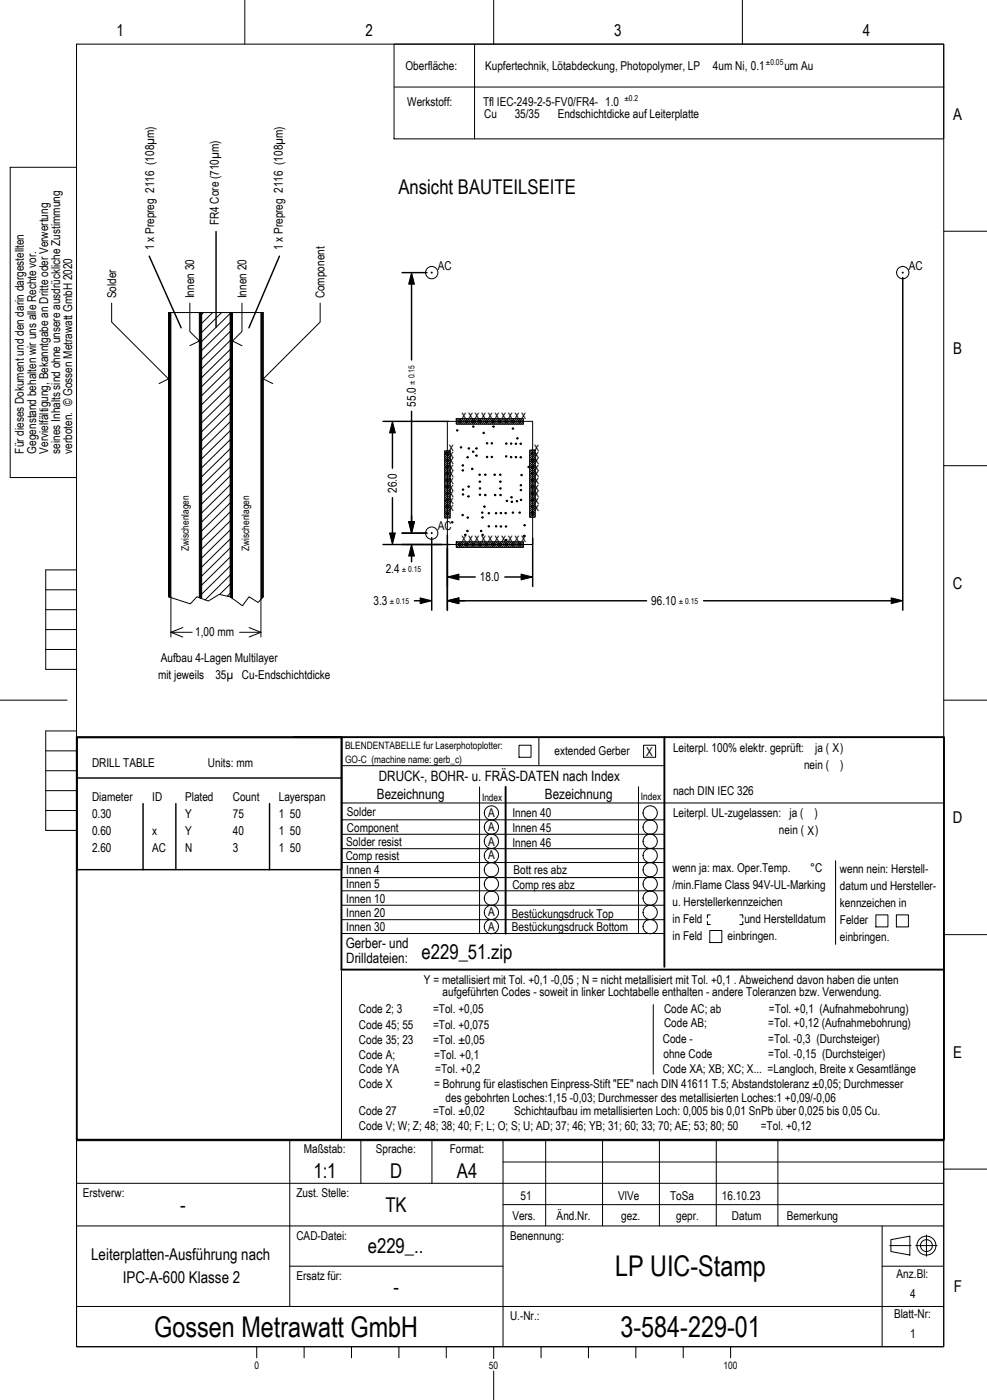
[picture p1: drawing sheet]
<svg xmlns="http://www.w3.org/2000/svg" width="208mm" height="296mm" viewBox="0 0 208 296" stroke-linecap="round" stroke-linejoin="round" font-family="sans-serif">
<defs><g id="words">
<g font-size="6">
<text x="129.8" y="269.5">LP UIC-Stamp</text>
<text x="32.5" y="282.2">Gossen Metrawatt GmbH</text>
<text x="130.9" y="282.2">3-584-229-01</text>
</g>
<g font-size="4.3">
<text x="84.1" y="40.9">Ansicht BAUTEILSEITE</text>
<text x="88.9" y="202.5">e229_51.zip</text>
<text x="66.1" y="248.6">1:1</text>
<text x="82.3" y="248.6">D</text>
<text x="96.4" y="248.6">A4</text>
<text x="38" y="255.9">-</text>
<text x="81.3" y="255.9">TK</text>
<text x="77.6" y="264.6">e229_..</text>
<text x="83" y="273.1">-</text>
</g>
<g font-size="3.4">
<text x="24.6" y="7.6">1</text>
<text x="77.1" y="7.6">2</text>
<text x="129.6" y="7.6">3</text>
<text x="182.1" y="7.6">4</text>
<text x="201.2" y="25.3">A</text>
<text x="201.2" y="74.8">B</text>
<text x="201.1" y="124.3">C</text>
<text x="201.1" y="173.8">D</text>
<text x="201.2" y="223.3">E</text>
<text x="19.2" y="266.1">Leiterplatten-Ausführung nach</text>
<text x="25.9" y="270.9">IPC-A-600 Klasse 2</text>
<text x="201.2" y="272.8">F</text>
</g>
<g font-size="3">
<text x="79.9" y="164.8">DRUCK-, BOHR- u. FRÄS-DATEN nach Index</text>
<text x="79.6" y="168.7">Bezeichnung</text>
<text x="115" y="168.7">Bezeichnung</text>
<text x="72.9" y="200.2">Gerber- und</text>
<text x="73.1" y="203.4">Drilldateien:</text>
</g>
<g font-size="2.6">
<text x="85.6" y="14.7">Oberfläche:</text>
<text x="102.4" y="14.7">Kupfertechnik, Lötabdeckung, Photopolymer, LP</text>
<text x="150.5" y="14.7">4um Ni, 0.1</text>
<text x="165.5" y="14.7">um Au</text>
<text x="85.9" y="22.3">Werkstoff:</text>
<text x="101.9" y="22.3">Tfl IEC-249-2-5-FV0/FR4- 1.0</text>
<text x="102.2" y="24.9">Cu</text>
<text x="108.6" y="24.9">35/35</text>
<text x="117.7" y="24.9">Endschichtdicke auf Leiterplatte</text>
<text x="46.2" y="47.6" transform="rotate(-90 46.2 47.6)">FR4 Core (710µm)</text>
<text x="32.5" y="52.8" transform="rotate(-90 32.5 52.8)">1 x Prepreg 2116 (108µm)</text>
<text x="59.7" y="52.8" transform="rotate(-90 59.7 52.8)">1 x Prepreg 2116 (108µm)</text>
<text x="92.4" y="57">AC</text>
<text x="191.8" y="57">AC</text>
<text x="24.5" y="63" transform="rotate(-90 24.5 63)">Solder</text>
<text x="41" y="63" transform="rotate(-90 41 63)">Innen 30</text>
<text x="52" y="63" transform="rotate(-90 52 63)">Innen 20</text>
<text x="68.5" y="63" transform="rotate(-90 68.5 63)">Component</text>
<text x="87.8" y="85.8" transform="rotate(-90 87.8 85.8)">55.0</text>
<text x="97.4" y="88.4">xxxxxxxxxx</text>
<text x="5.1" y="95.8" transform="rotate(-90 5.1 95.8)">Für dieses Dokument und den darin dargestellten</text>
<text x="7.6" y="95.8" transform="rotate(-90 7.6 95.8)">Gegenstand behalten wir uns alle Rechte vor.</text>
<text x="10.1" y="95.8" transform="rotate(-90 10.1 95.8)">Vervielfältigung, Bekanntgabe an Dritte oder Verwertung</text>
<text x="12.7" y="95.8" transform="rotate(-90 12.7 95.8)">seines Inhalts sind ohne unsere ausdrückliche Zustimmung</text>
<text x="15.2" y="95.8" transform="rotate(-90 15.2 95.8)">verboten. © Gossen Metrawatt GmbH 2020</text>
<text x="94.7" y="95.2">x</text>
<text x="112.7" y="95.2">x</text>
<text x="94.7" y="96.6">x</text>
<text x="94.7" y="98">x</text>
<text x="94.7" y="99.4">x</text>
<text x="94.7" y="100.8">x</text>
<text x="112.7" y="100.8">x</text>
<text x="112.7" y="99.4">x</text>
<text x="112.7" y="98">x</text>
<text x="112.7" y="96.6">x</text>
<text x="83.7" y="104.1" transform="rotate(-90 83.7 104.1)">26.0</text>
<text x="94.7" y="102.2">x</text>
<text x="94.7" y="103.6">x</text>
<text x="94.7" y="105">x</text>
<text x="94.7" y="106.4">x</text>
<text x="94.7" y="107.8">x</text>
<text x="112.7" y="107.8">x</text>
<text x="112.7" y="106.4">x</text>
<text x="112.7" y="105">x</text>
<text x="112.7" y="103.6">x</text>
<text x="112.7" y="102.2">x</text>
<text x="92.4" y="112">AC</text>
<text x="97.4" y="114.4">xxxxxxxxxx</text>
<text x="81.4" y="121">2.4</text>
<text x="101.3" y="122.7">18.0</text>
<text x="78.8" y="127.8">3.3</text>
<text x="137.4" y="127.8">96.10</text>
<text x="41.2" y="134.2">1,00 mm</text>
<text x="33.3" y="143.4">mit jeweils</text>
<text x="33.9" y="139.8">Aufbau 4-Lagen Multilayer</text>
<text x="45.5" y="143.4">35µ Cu-Endschichtdicke</text>
<text x="19.4" y="161.9">DRILL TABLE</text>
<text x="43.9" y="161.9">Units: mm</text>
<text x="117" y="159.3">extended Gerber</text>
<text x="136.3" y="159.6">X</text>
<text x="142" y="158.7">Leiterpl. 100% elektr. geprüft:</text>
<text x="172" y="158.7">ja ( X)</text>
<text x="142" y="167.9">nach DIN IEC 326</text>
<text x="169.7" y="162.3">nein (</text>
<text x="177.3" y="162.3">)</text>
<text x="19.4" y="169.1">Diameter</text>
<text x="19.4" y="172.7">0.30</text>
<text x="32.1" y="169.1">ID</text>
<text x="39.1" y="169.1">Plated</text>
<text x="39.1" y="172.7">Y</text>
<text x="49.1" y="169.1">Count</text>
<text x="49.1" y="172.7">75</text>
<text x="58.8" y="169.1">Layerspan</text>
<text x="58.8" y="172.7">1 50</text>
<text x="73.2" y="172.3">Solder</text>
<text x="103" y="172.5">A</text>
<text x="108.1" y="172.4">Innen 40</text>
<text x="142" y="172.4">Leiterpl. UL-zugelassen: ja (</text>
<text x="171.9" y="172.4">)</text>
<text x="19.4" y="176.3">0.60</text>
<text x="19.4" y="179.9">2.60</text>
<text x="32.1" y="176.3">x</text>
<text x="32.1" y="179.9">AC</text>
<text x="39.1" y="176.3">Y</text>
<text x="39.1" y="179.9">N</text>
<text x="49.1" y="176.3">40</text>
<text x="49.1" y="179.9">3</text>
<text x="58.8" y="176.3">1 50</text>
<text x="58.8" y="179.9">1 50</text>
<text x="73.1" y="178.6">Solder resist</text>
<text x="73.2" y="175.6">Component</text>
<text x="103" y="175.5">A</text>
<text x="103" y="178.6">A</text>
<text x="108.1" y="175.7">Innen 45</text>
<text x="108.1" y="178.7">Innen 46</text>
<text x="164.4" y="176">nein ( X)</text>
<text x="72.9" y="181.5">Comp resist</text>
<text x="73.1" y="184.6">Innen 4</text>
<text x="103" y="181.4">A</text>
<text x="108.4" y="184.6">Bott res abz</text>
<text x="141.9" y="184.1">wenn ja: max. Oper.Temp.</text>
<text x="171" y="184.1">°C</text>
<text x="177.2" y="184.3">wenn nein: Herstell-</text>
<text x="73.1" y="187.5">Innen 5</text>
<text x="73.1" y="190.5">Innen 10</text>
<text x="108.1" y="187.6">Comp res abz</text>
<text x="141.9" y="187.7">/min.Flame Class 94V-UL-Marking</text>
<text x="141.9" y="191.3">u. Herstellerkennzeichen</text>
<text x="177.2" y="187.9">datum und Hersteller-</text>
<text x="177.2" y="191.5">kennzeichen in</text>
<text x="73.1" y="193.6">Innen 20</text>
<text x="73.1" y="196.6">Innen 30</text>
<text x="103" y="193.4">A</text>
<text x="103" y="196.5">A</text>
<text x="108" y="196.5">Bestückungsdruck Bottom</text>
<text x="108" y="193.7">Bestückungsdruck Top</text>
<text x="141.9" y="194.9">in Feld</text>
<text x="157.1" y="194.9">und Herstelldatum</text>
<text x="177.2" y="195.1">Felder</text>
<text x="141.9" y="198.5">in Feld</text>
<text x="153.6" y="198.5">einbringen.</text>
<text x="177.2" y="198.7">einbringen.</text>
<text x="89.5" y="207.7">Y = metallisiert mit Tol. +0,1 -0,05 ; N = nicht metallisiert mit Tol. +0,1 . Abweichend davon haben die unten</text>
<text x="75.7" y="213.9">Code 2; 3</text>
<text x="91.4" y="213.9">=Tol. +0,05</text>
<text x="93.4" y="210.4">aufgeführten Codes - soweit in linker Lochtabelle enthalten - andere Toleranzen bzw. Verwendung.</text>
<text x="140.1" y="213.9">Code AC; ab</text>
<text x="162.2" y="213.9">=Tol. +0,1 (Aufnahmebohrung)</text>
<text x="75.7" y="220.4">Code 35; 23</text>
<text x="75.7" y="217.2">Code 45; 55</text>
<text x="91.4" y="220.4">=Tol. ±0,05</text>
<text x="91.4" y="217.2">=Tol. +0,075</text>
<text x="139.9" y="220.1">Code -</text>
<text x="140.1" y="216.8">Code AB;</text>
<text x="162.1" y="220.1">=Tol. -0,3 (Durchsteiger)</text>
<text x="162.1" y="216.8">=Tol. +0,12 (Aufnahmebohrung)</text>
<text x="75.7" y="226.6">Code YA</text>
<text x="75.7" y="223.6">Code A;</text>
<text x="91.6" y="223.6">=Tol. +0,1</text>
<text x="91.9" y="226.6">=Tol. +0,2</text>
<text x="139.9" y="226.6">Code XA; XB; XC; X... =Langloch, Breite x Gesamtlänge</text>
<text x="140" y="223.3">ohne Code</text>
<text x="162.1" y="223.3">=Tol. -0,15 (Durchsteiger)</text>
<text x="75.7" y="229.8">Code X</text>
<text x="91.6" y="229.8">= Bohrung für elastischen Einpress-Stift &quot;EE&quot; nach DIN 41611 T.5; Abstandstoleranz ±0,05; Durchmesser</text>
<text x="94" y="232.6">des gebohrten Loches:1,15 -0,03; Durchmesser des metallisierten Loches:1 +0,09/-0,06</text>
<text x="75.7" y="238.5">Code V; W; Z; 48; 38; 40; F; L; O; S; U; AD; 37; 46; YB; 31; 60; 33; 70; AE; 53; 80; 50</text>
<text x="75.7" y="235.5">Code 27</text>
<text x="91.4" y="235.5">=Tol. ±0,02</text>
<text x="108.5" y="235.5">Schichtaufbau im metallisierten Loch: 0,005 bis 0,01 SnPb über 0,025 bis 0,05 Cu.</text>
<text x="160.5" y="238.5">=Tol. +0,12</text>
<text x="64.1" y="243.5">Maßstab:</text>
<text x="79.3" y="243.5">Sprache:</text>
<text x="94.9" y="243.5">Format:</text>
<text x="17.5" y="252.7">Erstverw:</text>
<text x="62.6" y="252.7">Zust. Stelle:</text>
<text x="108.1" y="257.5">Vers.</text>
<text x="109.9" y="253.3">51</text>
<text x="117.5" y="257.5">Änd.Nr.</text>
<text x="130.5" y="253.3">VlVe</text>
<text x="131.1" y="257.5">gez.</text>
<text x="141.4" y="253.3">ToSa</text>
<text x="142.7" y="257.5">gepr.</text>
<text x="152.3" y="253.3">16.10.23</text>
<text x="154.5" y="257.5">Datum</text>
<text x="166.1" y="257.5">Bemerkung</text>
<text x="62.6" y="261.8">CAD-Datei:</text>
<text x="107.6" y="261.8">Benennung:</text>
<text x="189.2" y="269.7">Anz.Bl:</text>
<text x="62.6" y="270.2">Ersatz für:</text>
<text x="192" y="274">4</text>
<text x="107.6" y="278.7">U.-Nr.:</text>
<text x="188.7" y="278.2">Blatt-Nr:</text>
<text x="192" y="282.5">1</text>
</g>
<g font-size="2.1">
<text x="39.9" y="116.3" transform="rotate(-90 39.9 116.3)">Zwischenlagen</text>
<text x="52.6" y="116.3" transform="rotate(-90 52.6 116.3)">Zwischenlagen</text>
<text x="72.8" y="158.1">BLENDENTABELLE fur Laserphotoplotter:</text>
<text x="72.8" y="161.1">GO-C (machine name: gerb_c)</text>
<text x="101.7" y="169">Index</text>
<text x="135.2" y="168.9">Index</text>
<text x="53.7" y="288.9">0</text>
<text x="103.2" y="288.9">50</text>
<text x="152.7" y="288.9">100</text>
</g>
<g font-size="1.7">
<text x="161.6" y="13.8">±0.05</text>
<text x="131.8" y="21.4">±0.2</text>
<text x="87.5" y="81.2" transform="rotate(-90 87.5 81.2)">± 0.15</text>
<text x="84.8" y="120.7">± 0.15</text>
<text x="82.2" y="127.5">± 0.15</text>
<text x="143.3" y="127.5">± 0.15</text>
</g>
</g></defs>
<g fill="none" stroke="#000" stroke-width=".21">
<path d="M51.7 -.1v9.4M104.2 -.1v9.4M156.7 -.1v9.4M16.2 9.3h183v275h-183zM83.2 9.3h116v20h-116zM83.2 18.4h116M100.1 9.3v20M16.2 35.3h-14v65.5h14M86.8 57.6l.7 2.4h-1.3zM199.2 48.8h9.1M23.6 64v4l12 12-2 1M35.6 66h20v60l-1.1 1.2-1.9-1.2-1.4 1.9-2.6-1.9-2.3-.5-2.3 1.4-2.4-.9-1.4 1.5-4.6-1.5z"/>
<path d="M35.7 66v60M35.8 66v60.1M35.9 66v60.1M36 66v60.1M36.1 66v68.5M40.1 64v6l2 2-2 1M42.1 66v60.2M42.2 66v60.2M42.3 66v60.3M42.4 66v60.3M42.5 66v60.3M42.6 66v60.4"/>
<path d="M43 66l-.5 .5M44.9 66l-2.4 2.4M46.8 66l-4.3 4.3M48.6 66v60M48.7 79.4l-6.2 6.1M48.7 77.5l-6.2 6.1M48.7 75.6l-6.2 6.1M48.7 73.7l-6.2 6.1M48.7 71.8l-6.2 6.1M48.7 69.9l-6.2 6.1M48.7 68l-6.2 6.1M48.7 66.1l-6.2 6.1"/>
<path d="M48.7 66v60.1M48.8 66v60.2M48.9 66v60.2M49 66v60.3M49.1 66v60.4M51.1 64v6l-2 2 2 1M55.1 66v68.5M55.2 66v60.4M55.3 66v60.3M55.4 66v60.2M55.5 66v60.1M67.6 64v4l-12 12 2 1"/>
<path d="M48.7 98.5l-6.2 6.1M48.7 96.6l-6.2 6.1M48.7 94.7l-6.2 6.1M48.7 92.8l-6.2 6.1M48.7 90.9l-6.2 6.1M48.7 88.9l-6.2 6.1M48.7 87l-6.2 6.1M48.7 85.1l-6.2 6.1M48.7 83.2l-6.2 6.1M48.7 81.3l-6.2 6.1M82.8 89l.6 2.4h-1.2zM93.8 95.2h1.2v14.2h-1.2z"/>
<path d="M93.9 95.2l-.1 .1M94.4 95.2l-.6 .5M94.4 89h18v26h-18zM94.8 95.2l-1 .9M95 99.7l-1.2 1.2M95 99.3l-1.2 1.1M95 98.8l-1.2 1.2M95 98.4l-1.2 1.2M95 98l-1.2 1.1M95 97.5l-1.2 1.2M95 97.1l-1.2 1.2M95 96.7l-1.2 1.2"/>
<path d="M95 96.2l-1.2 1.2M95 95.8l-1.2 1.2M95 95.4l-1.2 1.2M96.3 88.4h14.2v1.2h-14.2zM96.4 88.4l-.1 .1M96.8 88.4l-.5 .5M97.3 88.4l-1 1M97.7 88.4l-1.2 1.2M98.1 88.4l-1.1 1.2M98.6 88.4l-1.2 1.2M99 88.4l-1.2 1.2M99.4 88.4l-1.1 1.2"/>
<path d="M99.9 88.4l-1.2 1.2M100.3 88.4l-1.2 1.2M100.7 88.4l-1.2 1.2M101.2 88.4l-1.2 1.2M101.6 88.4l-1.2 1.2M102 88.4l-1.2 1.2M102.4 88.4l-1.1 1.2M102.9 88.4l-1.2 1.2M103.3 88.4l-1.2 1.2M103.7 88.4l-1.1 1.2M104.2 88.4l-1.2 1.2M104.6 88.4l-1.2 1.2"/>
<path d="M105 88.4l-1.1 1.2M105.5 88.4l-1.2 1.2M105.9 88.4l-1.2 1.2M106.3 88.4l-1.2 1.2M106.8 88.4l-1.2 1.2M107.2 88.4l-1.2 1.2M107.6 88.4l-1.2 1.2M108 88.4l-1.1 1.2M108.5 88.4l-1.2 1.2M108.9 88.4l-1.2 1.2M109.3 88.4l-1.1 1.2M109.8 88.4l-1.2 1.2"/>
<path d="M110.2 88.4l-1.2 1.2M110.5 89.4l-.2 .2M110.5 89l-.6 .6M110.5 88.6l-1 1M111.8 95h1.1v14.2h-1.1zM112.2 95l-.4 .4M112.6 95l-.8 .9M112.9 99.9l-1.1 1.1M112.9 99.4l-1.1 1.2M112.9 99l-1.1 1.2M112.9 98.6l-1.1 1.1M112.9 98.1l-1.1 1.2"/>
<path d="M112.9 97.7l-1.1 1.2M112.9 97.3l-1.1 1.2M112.9 96.8l-1.1 1.2M112.9 96.4l-1.1 1.2M112.9 96l-1.1 1.2M112.9 95.6l-1.1 1.1M112.9 95.1l-1.1 1.2M199.2 98.3h9.1M48.7 119.4l-6.2 6.1M48.7 117.5l-6.2 6.1M48.7 115.6l-6.2 6.1M48.7 113.7l-6.2 6.1"/>
<path d="M48.7 111.8l-6.2 6.1M48.7 109.9l-6.2 6.1M48.7 108l-6.2 6.1M48.7 106.1l-6.2 6.1M48.7 104.2l-6.2 6.1M48.7 102.3l-6.2 6.1M48.7 100.4l-6.2 6.1M82.2 112.5h1.2l-.6 2.5zM86.2 110.1h1.3l-.7 2.5zM86.8 115l.7 2.4h-1.3zM95 109.2l-.2 .2M95 108.7l-.6 .7"/>
<path d="M95 108.3l-1 1.1M95 107.9l-1.2 1.2M95 107.5l-1.2 1.1M95 107l-1.2 1.2M95 106.6l-1.2 1.2M95 106.2l-1.2 1.1M95 105.7l-1.2 1.2M95 105.3l-1.2 1.2M95 104.9l-1.2 1.1M95 104.4l-1.2 1.2M95 104l-1.2 1.2M95 103.6l-1.2 1.2"/>
<path d="M95 103.1l-1.2 1.2M95 102.7l-1.2 1.2M95 102.3l-1.2 1.2M95 101.9l-1.2 1.1M95 101.4l-1.2 1.2M95 101l-1.2 1.2M95 100.6l-1.2 1.1M95 100.1l-1.2 1.2M96.3 114.4h14.2v1.2h-14.2zM96.7 114.4l-.4 .4M97.1 114.4l-.8 .8M97.6 114.4l-1.2 1.2"/>
<path d="M98 114.4l-1.2 1.2M98.4 114.4l-1.2 1.2M98.9 114.4l-1.2 1.2M99.3 114.4l-1.2 1.2M99.7 114.4l-1.2 1.2M100.1 114.4l-1.1 1.2M100.6 114.4l-1.2 1.2M101 114.4l-1.2 1.2M101.4 114.4l-1.1 1.2M101.9 114.4l-1.2 1.2M102.3 114.4l-1.2 1.2M102.7 114.4l-1.1 1.2"/>
<path d="M103.2 114.4l-1.2 1.2M103.6 114.4l-1.2 1.2M104 114.4l-1.1 1.2M104.5 114.4l-1.2 1.2M104.9 114.4l-1.2 1.2M105.3 114.4l-1.2 1.2M105.8 114.4l-1.2 1.2M106.2 114.4l-1.2 1.2M106.6 114.4l-1.2 1.2M107 114.4l-1.1 1.2M107.5 114.4l-1.2 1.2M107.9 114.4l-1.2 1.2"/>
<path d="M108.3 114.4l-1.1 1.2M108.8 114.4l-1.2 1.2M109.2 114.4l-1.2 1.2M109.6 114.4l-1.1 1.2M110.1 114.4l-1.2 1.2M110.5 115.3l-.3 .3M110.5 114.9l-.8 .7M110.5 114.4l-1.2 1.2M112.9 108.9l-.2 .3M112.9 108.5l-.7 .7M112.9 108.1l-1.1 1.1M112.9 107.6l-1.1 1.2"/>
<path d="M112.9 107.2l-1.1 1.2M112.9 106.8l-1.1 1.1M112.9 106.3l-1.1 1.2M112.9 105.9l-1.1 1.2M112.9 105.5l-1.1 1.1M112.9 105l-1.1 1.2M112.9 104.6l-1.1 1.2M112.9 104.2l-1.1 1.1M112.9 103.7l-1.1 1.2M112.9 103.3l-1.1 1.2M112.9 102.9l-1.1 1.2M112.9 102.4l-1.1 1.2"/>
<path d="M112.9 102l-1.1 1.2M112.9 101.6l-1.1 1.2M112.9 101.2l-1.1 1.1M112.9 100.7l-1.1 1.2M112.9 100.3l-1.1 1.2M9.7 124.5h6.5M9.7 128.7h6.5M9.7 132.9h6.5M9.7 137.1h6.5M16.2 120.3h-6.5v21h6.5M36.1 133.5l2.5 1M36.1 133.5h4.5"/>
<path d="M38.6 132.5l-2.5 1M48.7 121.3l-5.4 5.4M48.7 123.2l-2.3 2.3M48.7 125.1l-.7 .8M50.6 133.5h4.5M52.6 132.5l2.5 1M55.1 133.5l-2.5 1M88.7 126.2l2.4 .6-2.4 .6zM94.4 121.8l2.4-.6v1.2zM94.4 126.8l2.4-.6v1.2zM110 121.2l2.4 .6-2.4 .6zM188.1 126.2l2.4 .6-2.4 .6z"/>
<path d="M-.1 147.8h14.3M9.7 158.5h6.5M16.2 154.3h-6.5v21h6.5M109.5 157.3h2.6v2.6h-2.6zM113.7 155.8v5.7M135.8 157.3h2.6v2.6h-2.6zM199.2 147.8h9.1M9.7 171.1h6.5M9.7 166.9h6.5M9.7 162.7h6.5M72.1 173.1h68.1M72.1 169.5l127.1 .1"/>
<path d="M72.1 161.6h68M101.2 166.1v31M134.7 166.1v31M140.2 179.1l-68.1 .1M140.2 176.1h-68.1M72.1 197.1h68.1M72.1 191.1h68.1M72.1 188.1h68.1M72.1 182.1h68.1M72.1 185.3h68M140.2 194.1l-68.1 .1M149.3 194.6v.6h.6"/>
<path d="M149.8 196.4h2.5v2.6h-2.5zM149.9 193.1h-.6v.7M156.1 193.1h.7v.7M156.8 194.6v.6h-.7M176.3 181.7v17.7M184.8 193.1h2.6v2.6h-2.6zM189.2 193.1h2.5v2.6h-2.5zM199.2 197.3h9.1M72.1 205v35.6M137.9 212.1l-.1 14.7M16.2 240.8h183v43.5h-183zM16.2 258.8h183"/>
<path d="M16.2 249.8h183M61.2 240.8v35M76.2 240.8v9M91.2 240.8v9M106.2 254.3h92.8M106.2 245.3h93M106.2 240.8v43.5M115.2 240.8v18M127.2 240.8v18M139.2 240.8v18M151.2 240.8v18M164.2 240.8v18"/>
<path d="M186.2 258.8v25.5M199.2 246.8h9.1M16.2 275.8h183M61.2 267.3h45M186.2 267.3h13M187.8 263h4.5M188 261.7l4-.7v4l-4-.8zM193.3 263h4.5M195.5 260.7v4.5M54.2 284.3v2.4M64.2 284.3v2.4M74.2 284.3v2.4"/>
<path d="M84.2 284.3v2.4M94.2 284.3v2.4M104.2 284.3v2.5M104.2 289.4v6.2M114.2 284.3v2.4M124.2 284.3v2.4M134.2 284.3v2.4M144.2 284.3v2.4M154.2 284.3v2.4"/>
<circle cx="91.1" cy="57.6" r=".1"/>
<circle cx="91.1" cy="57.6" r="1.3"/>
<circle cx="190.5" cy="57.6" r=".1"/>
<circle cx="190.5" cy="57.6" r="1.3"/>
<circle cx="94.4" cy="100" r=".3"/>
<circle cx="94.4" cy="95.8" r=".3"/>
<circle cx="94.4" cy="98.6" r=".3"/>
<circle cx="94.4" cy="97.2" r=".3"/>
<circle cx="96.5" cy="90.9" r=".15"/>
<circle cx="97.1" cy="89" r=".3"/>
<circle cx="97.3" cy="94.4" r=".15"/>
<circle cx="97.7" cy="98.3" r=".15"/>
<circle cx="97.7" cy="99.3" r=".15"/>
<circle cx="98.5" cy="89" r=".3"/>
<circle cx="98.7" cy="96.5" r=".15"/>
<circle cx="98.9" cy="94.7" r=".15"/>
<circle cx="99.7" cy="99" r=".15"/>
<circle cx="99.9" cy="95.4" r=".15"/>
<circle cx="99.9" cy="89" r=".3"/>
<circle cx="99.9" cy="90.1" r=".15"/>
<circle cx="100.6" cy="94.7" r=".15"/>
<circle cx="100.6" cy="96.2" r=".15"/>
<circle cx="101.3" cy="89" r=".3"/>
<circle cx="102.1" cy="91.4" r=".15"/>
<circle cx="102.7" cy="89" r=".3"/>
<circle cx="102.8" cy="93.6" r=".15"/>
<circle cx="102.8" cy="96.5" r=".15"/>
<circle cx="103.8" cy="93.6" r=".15"/>
<circle cx="103.8" cy="96.5" r=".15"/>
<circle cx="104.1" cy="89" r=".3"/>
<circle cx="104.2" cy="90.1" r=".15"/>
<circle cx="105.5" cy="89" r=".3"/>
<circle cx="106.8" cy="96.4" r=".15"/>
<circle cx="106.9" cy="93.7" r=".15"/>
<circle cx="106.9" cy="89" r=".3"/>
<circle cx="107.9" cy="93.7" r=".15"/>
<circle cx="107.9" cy="96.5" r=".15"/>
<circle cx="108.2" cy="90.5" r=".15"/>
<circle cx="108.2" cy="89" r=".3"/>
<circle cx="108.9" cy="96.5" r=".15"/>
<circle cx="108.9" cy="93.7" r=".15"/>
<circle cx="109.2" cy="92.5" r=".15"/>
<circle cx="109.6" cy="89" r=".3"/>
<circle cx="109.9" cy="96.5" r=".15"/>
<circle cx="109.9" cy="93.7" r=".15"/>
<circle cx="111.6" cy="98.6" r=".15"/>
<circle cx="112.4" cy="100" r=".3"/>
<circle cx="112.4" cy="95.8" r=".3"/>
<circle cx="112.4" cy="97.2" r=".3"/>
<circle cx="112.4" cy="98.6" r=".3"/>
<circle cx="91.1" cy="112.6" r=".1"/>
<circle cx="91.1" cy="112.6" r="1.3"/>
<circle cx="94.4" cy="104.2" r=".3"/>
<circle cx="94.4" cy="101.4" r=".3"/>
<circle cx="94.4" cy="105.6" r=".3"/>
<circle cx="94.4" cy="102.8" r=".3"/>
<circle cx="94.4" cy="108.4" r=".3"/>
<circle cx="94.4" cy="107" r=".3"/>
<circle cx="95.5" cy="110.3" r=".15"/>
<circle cx="97.1" cy="115" r=".3"/>
<circle cx="97.6" cy="108.7" r=".15"/>
<circle cx="97.7" cy="104.4" r=".15"/>
<circle cx="97.7" cy="103.4" r=".15"/>
<circle cx="98.2" cy="112.9" r=".15"/>
<circle cx="98.5" cy="115" r=".3"/>
<circle cx="98.7" cy="112.1" r=".15"/>
<circle cx="98.7" cy="109.3" r=".15"/>
<circle cx="98.9" cy="104.8" r=".15"/>
<circle cx="98.9" cy="102.7" r=".15"/>
<circle cx="99.9" cy="115" r=".3"/>
<circle cx="101.2" cy="100.2" r=".15"/>
<circle cx="101.3" cy="101.7" r=".15"/>
<circle cx="101.3" cy="115" r=".3"/>
<circle cx="101.3" cy="104.4" r=".15"/>
<circle cx="101.3" cy="103.1" r=".15"/>
<circle cx="101.5" cy="112.1" r=".15"/>
<circle cx="101.8" cy="108.2" r=".15"/>
<circle cx="101.8" cy="109.2" r=".15"/>
<circle cx="101.9" cy="112.9" r=".15"/>
<circle cx="102.2" cy="107" r=".15"/>
<circle cx="102.4" cy="100.2" r=".15"/>
<circle cx="102.4" cy="104.5" r=".15"/>
<circle cx="102.7" cy="115" r=".3"/>
<circle cx="103.2" cy="108.4" r=".15"/>
<circle cx="103.2" cy="111.1" r=".15"/>
<circle cx="104.1" cy="115" r=".3"/>
<circle cx="104.4" cy="100.2" r=".15"/>
<circle cx="104.5" cy="104.5" r=".15"/>
<circle cx="104.7" cy="111.1" r=".15"/>
<circle cx="104.7" cy="108.4" r=".15"/>
<circle cx="105.5" cy="115" r=".3"/>
<circle cx="105.6" cy="100.2" r=".15"/>
<circle cx="105.6" cy="101.7" r=".15"/>
<circle cx="105.6" cy="103.1" r=".15"/>
<circle cx="105.6" cy="104.5" r=".15"/>
<circle cx="105.7" cy="111.1" r=".15"/>
<circle cx="105.7" cy="108.3" r=".15"/>
<circle cx="106.7" cy="108.3" r=".15"/>
<circle cx="106.8" cy="111.1" r=".15"/>
<circle cx="106.9" cy="114" r=".15"/>
<circle cx="106.9" cy="115" r=".3"/>
<circle cx="107" cy="105.7" r=".15"/>
<circle cx="108" cy="105" r=".15"/>
<circle cx="108" cy="105.9" r=".15"/>
<circle cx="108.2" cy="108.2" r=".15"/>
<circle cx="108.2" cy="115" r=".3"/>
<circle cx="109.1" cy="105.8" r=".15"/>
<circle cx="109.6" cy="115" r=".3"/>
<circle cx="109.7" cy="108.2" r=".15"/>
<circle cx="109.9" cy="103.5" r=".15"/>
<circle cx="109.9" cy="102.4" r=".15"/>
<circle cx="110" cy="105.5" r=".15"/>
<circle cx="110.1" cy="100.3" r=".15"/>
<circle cx="110.7" cy="113.1" r=".15"/>
<circle cx="110.7" cy="110.9" r=".15"/>
<circle cx="112.4" cy="104.2" r=".3"/>
<circle cx="112.4" cy="105.6" r=".3"/>
<circle cx="112.4" cy="101.4" r=".3"/>
<circle cx="112.4" cy="107" r=".3"/>
<circle cx="112.4" cy="102.8" r=".3"/>
<circle cx="112.4" cy="108.4" r=".3"/>
<circle cx="103.7" cy="177.6" r="1.5"/>
<circle cx="103.7" cy="171.6" r="1.5"/>
<circle cx="103.7" cy="174.6" r="1.5"/>
<circle cx="137.2" cy="171.6" r="1.5"/>
<circle cx="137.2" cy="177.6" r="1.5"/>
<circle cx="137.2" cy="174.6" r="1.5"/>
<circle cx="103.7" cy="195.6" r="1.5"/>
<circle cx="103.7" cy="192.6" r="1.5"/>
<circle cx="103.7" cy="189.6" r="1.5"/>
<circle cx="103.7" cy="180.6" r="1.5"/>
<circle cx="103.7" cy="186.6" r="1.5"/>
<circle cx="103.7" cy="183.6" r="1.5"/>
<circle cx="137.2" cy="183.6" r="1.5"/>
<circle cx="137.2" cy="189.6" r="1.5"/>
<circle cx="137.2" cy="180.6" r="1.5"/>
<circle cx="137.2" cy="186.6" r="1.5"/>
<circle cx="137.2" cy="195.6" r="1.5"/>
<circle cx="137.2" cy="192.6" r="1.5"/>
<circle cx="195.5" cy="263" r="1.25"/>
<circle cx="195.5" cy="263" r="2"/>
</g>
<g fill="none" stroke="#000" stroke-width=".3">
<path d="M31.5 54.1l6.7 15.1M45.6 48.9v20.2M59 54.1l-6.5 15.1M84.8 57.6h5.3M86.8 58.8v17.2M190.5 58.6v70.2M80.8 89h13.8M82.8 90.2v8.6M86.8 86.8v24.5M80.8 115h14.1M82.8 105.1v8.6M84.8 112.6h5.3"/>
<path d="M86.8 116.2v2.4M91.1 113.5v15.3M94.4 112.9v15.9M112.4 113.6v10.2M87.4 126.8h2.5M95.6 121.8h4.7M95.6 126.8h40.8M106.5 121.8h4.7M148.5 126.8h40.8M16.3 155.7h55.8v27.9h-55.8zM16.3 164.3h55.8M30.2 169.7v13.9"/>
<path d="M37.1 169.7v13.9M56.9 169.7v13.9"/>
</g>
<path d="M16.2 155.6h183v85h-183zM62 155.6h10.1v49.1h127M140.2 155.6v48.5M106.7 166.1v31" fill="none" stroke="#000" stroke-width=".4"/>
<path d="M86.8 57.6l.7 2.4h-1.3zM82.8 89l.6 2.4h-1.2zM82.2 112.5h1.2l-.6 2.5zM86.2 110.1h1.3l-.7 2.5zM86.8 115l.7 2.4h-1.3zM88.7 126.2l2.4 .6-2.4 .6zM94.4 121.8l2.4-.6v1.2zM94.4 126.8l2.4-.6v1.2zM110 121.2l2.4 .6-2.4 .6zM188.1 126.2l2.4 .6-2.4 .6z" fill="#000"/>
<use href="#words"/>
</svg>
